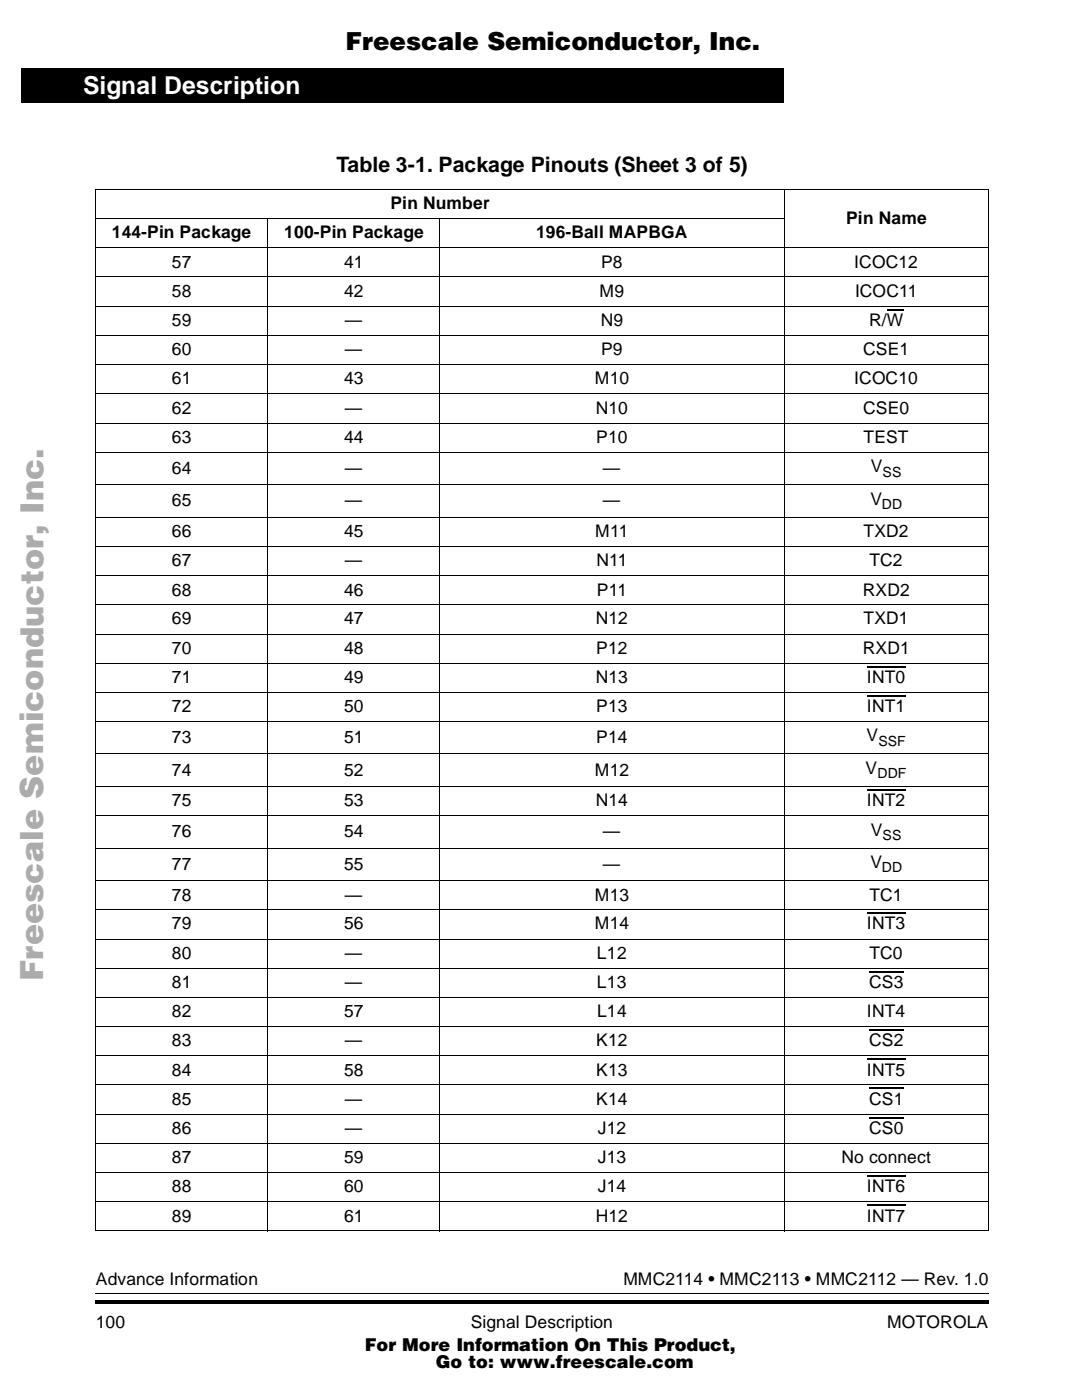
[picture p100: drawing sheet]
<svg xmlns="http://www.w3.org/2000/svg" width="216mm" height="279mm" viewBox="0 0 216 279" stroke-linecap="round" stroke-linejoin="round" font-family="sans-serif">
<defs><g id="words">
<text font-size="6.4" fill="#acacac" x="8.6" y="195.5" transform="rotate(-90 8.6 195.5)">Freescale Semiconductor, Inc...</text>
<text font-size="4.9" x="68.8" y="9.9">Freescale Semiconductor, Inc.</text>
<text font-size="4.9" fill="#fff" x="16.5" y="18.7">Signal Description</text>
<text font-size="4.2" x="67" y="34.2">Table 3-1. Package Pinouts (Sheet 3 of 5)</text>
<g font-size="3.5">
<text x="77.8" y="41.7">Pin Number</text>
<text x="22.3" y="47.5">144-Pin Package</text>
<text x="56.6" y="47.5">100-Pin Package</text>
<text x="106.8" y="47.5">196-Ball MAPBGA</text>
<text x="168.5" y="44.6">Pin Name</text>
<text x="34.2" y="53.3">57</text>
<text x="68.5" y="53.3">41</text>
<text x="119.8" y="53.3">P8</text>
<text x="170.1" y="53.3">ICOC12</text>
<text x="34.2" y="59.2">58</text>
<text x="68.5" y="59.2">42</text>
<text x="119.4" y="59.2">M9</text>
<text x="170.3" y="59.2">ICOC11</text>
<text x="34.2" y="64.9">59</text>
<text x="68.7" y="64.9">—</text>
<text x="119.7" y="64.9">N9</text>
<text x="173.1" y="64.9">R/W</text>
<text x="34.2" y="70.8">60</text>
<text x="68.7" y="70.8">—</text>
<text x="119.8" y="70.8">P9</text>
<text x="171.9" y="70.8">CSE1</text>
<text x="34.2" y="76.6">61</text>
<text x="68.5" y="76.6">43</text>
<text x="118.5" y="76.6">M10</text>
<text x="170.1" y="76.6">ICOC10</text>
<text x="34.2" y="82.5">62</text>
<text x="68.7" y="82.5">—</text>
<text x="118.6" y="82.5">N10</text>
<text x="171.9" y="82.5">CSE0</text>
<text x="34.2" y="88.2">63</text>
<text x="68.5" y="88.2">44</text>
<text x="118.7" y="88.2">P10</text>
<text x="172" y="88.2">TEST</text>
<text x="34.2" y="94.4">64</text>
<text x="68.7" y="94.4">—</text>
<text x="120.1" y="94.4">—</text>
<text x="173.4" y="94.1">V</text>
<text x="34.2" y="100.8">65</text>
<text x="68.7" y="100.8">—</text>
<text x="120.1" y="100.8">—</text>
<text x="173.3" y="100.6">V</text>
<text x="34.2" y="107">66</text>
<text x="68.5" y="107">45</text>
<text x="118.6" y="107">M11</text>
<text x="172" y="107">TXD2</text>
<text x="34.2" y="112.9">67</text>
<text x="68.7" y="112.9">—</text>
<text x="118.8" y="112.9">N11</text>
<text x="173.2" y="112.9">TC2</text>
<text x="34.2" y="118.7">68</text>
<text x="68.5" y="118.7">46</text>
<text x="118.9" y="118.7">P11</text>
<text x="171.8" y="118.7">RXD2</text>
<text x="34.2" y="124.5">69</text>
<text x="68.5" y="124.5">47</text>
<text x="118.7" y="124.5">N12</text>
<text x="172" y="124.5">TXD1</text>
<text x="34.2" y="130.3">70</text>
<text x="68.5" y="130.3">48</text>
<text x="118.7" y="130.3">P12</text>
<text x="171.8" y="130.3">RXD1</text>
<text x="34.2" y="136.1">71</text>
<text x="68.5" y="136.1">49</text>
<text x="118.7" y="136.1">N13</text>
<text x="172.7" y="136.1">INT0</text>
<text x="34.2" y="142">72</text>
<text x="68.5" y="142">50</text>
<text x="118.7" y="142">P13</text>
<text x="172.7" y="142">INT1</text>
<text x="34.2" y="148.1">73</text>
<text x="68.5" y="148.1">51</text>
<text x="118.7" y="148.1">P14</text>
<text x="172.6" y="147.7">V</text>
<text x="34.2" y="154.6">74</text>
<text x="68.5" y="154.6">52</text>
<text x="118.5" y="154.6">M12</text>
<text x="172.4" y="154.3">V</text>
<text x="34.2" y="160.7">75</text>
<text x="68.5" y="160.7">53</text>
<text x="118.7" y="160.7">N14</text>
<text x="172.7" y="160.7">INT2</text>
<text x="34.2" y="166.9">76</text>
<text x="68.5" y="166.9">54</text>
<text x="120.1" y="166.9">—</text>
<text x="173.4" y="166.5">V</text>
<text x="34.2" y="173.3">77</text>
<text x="68.5" y="173.3">55</text>
<text x="120.1" y="173.3">—</text>
<text x="173.3" y="173">V</text>
<text x="34.2" y="179.5">78</text>
<text x="68.7" y="179.5">—</text>
<text x="118.5" y="179.5">M13</text>
<text x="173.2" y="179.5">TC1</text>
<text x="34.2" y="185.2">79</text>
<text x="68.5" y="185.2">56</text>
<text x="118.5" y="185.2">M14</text>
<text x="172.7" y="185.2">INT3</text>
<text x="34.2" y="191.1">80</text>
<text x="68.7" y="191.1">—</text>
<text x="118.9" y="191.1">L12</text>
<text x="173.2" y="191.1">TC0</text>
<text x="34.2" y="196.9">81</text>
<text x="68.7" y="196.9">—</text>
<text x="118.9" y="196.9">L13</text>
<text x="173.1" y="196.9">CS3</text>
<text x="34.2" y="202.8">82</text>
<text x="68.5" y="202.8">57</text>
<text x="118.9" y="202.8">L14</text>
<text x="172.7" y="202.8">INT4</text>
<text x="34.2" y="208.5">83</text>
<text x="68.7" y="208.5">—</text>
<text x="118.7" y="208.5">K12</text>
<text x="173.1" y="208.5">CS2</text>
<text x="34.2" y="214.4">84</text>
<text x="68.5" y="214.4">58</text>
<text x="118.7" y="214.4">K13</text>
<text x="172.7" y="214.4">INT5</text>
<text x="34.2" y="220.2">85</text>
<text x="68.7" y="220.2">—</text>
<text x="118.7" y="220.2">K14</text>
<text x="173.1" y="220.2">CS1</text>
<text x="34.2" y="226.1">86</text>
<text x="68.7" y="226.1">—</text>
<text x="119.1" y="226.1">J12</text>
<text x="173.1" y="226.1">CS0</text>
<text x="34.2" y="231.8">87</text>
<text x="68.5" y="231.8">59</text>
<text x="119.1" y="231.8">J13</text>
<text x="167.6" y="231.8">No connect</text>
<text x="34.2" y="237.7">88</text>
<text x="68.5" y="237.7">60</text>
<text x="119.1" y="237.7">J14</text>
<text x="172.7" y="237.7">INT6</text>
<text x="34.2" y="243.5">89</text>
<text x="68.5" y="243.5">61</text>
<text x="118.7" y="243.5">H12</text>
<text x="172.7" y="243.5">INT7</text>
<text x="19.1" y="256">Advance Information</text>
<text x="124.2" y="256">MMC2114 • MMC2113 • MMC2112 — Rev. 1.0</text>
<text x="19.1" y="264.7">100</text>
<text x="72.7" y="269.2">For More Information On This Product,</text>
<text x="93.8" y="264.7">Signal Description</text>
<text x="176.7" y="264.7">MOTOROLA</text>
<text x="86.8" y="272.8">Go to: www.freescale.com</text>
</g>
<g font-size="2.8">
<text x="175.8" y="95">SS</text>
<text x="175.6" y="101.4">DD</text>
<text x="175" y="148.7">SSF</text>
<text x="174.8" y="155.1">DDF</text>
<text x="175.8" y="167.4">SS</text>
<text x="175.6" y="173.9">DD</text>
</g>
</g></defs>
<path d="M19 257.7l.1 .2zM19 259.1l.1 .7zM19.1 259.1h177.8v.7h-177.8zM196.9 257.7v.2zM196.9 259.1v.7z" fill="#000"/>
<path d="M19.1 257.8h177.8" fill="none" stroke="#000" stroke-width=".2"/>
<path d="M9.5 13.6h6.3v248.9h-6.3z" fill="#fff"/>
<path d="M4.3 13.6h151.9v6.9h-151.9zM4.3 13.6h151.9v1.7h-151.9z" fill="#000"/>
<path d="M176.6 61.8h3.3M172.7 132.9h7.7M172.7 138.7h7.7M172.7 157.4h7.7M172.7 182.1h7.7M173.1 193.7h6.8M172.7 211.1h7.7M173.1 205.4h6.8M173.1 217h6.8M172.7 234.4h7.7M173.1 222.8h6.8M172.7 240.2h7.7" fill="none" stroke="#000" stroke-width=".25"/>
<g fill="none" stroke="#000" stroke-width=".2">
<path d="M19 37.8h178M19.1 37.8v207.5M156.2 37.7v207.7M196.9 37.8v207.5M19 43.6h137.2M19 49.4h178M19 55.2h178M53.4 43.5v201.9M87.6 43.5v201.9M19 61h178M19 66.9h178M19 72.6h178"/>
<path d="M19 78.5h178M19 84.3h178M19 90.2h178M19 96.6h178M19 103.1h178M19 108.9h178M19 114.7h178M19 120.6h178M19 126.4h178M19 132.2h178M19 138h178M19 143.8h178"/>
<path d="M19 150.3h178M19 156.8h178M19 162.6h178M19 169.1h178M19 175.5h178M19 181.4h178M19 187.2h178M19 193h178M19 198.8h178M19 204.6h178M19 210.5h178M19 216.2h178"/>
<path d="M19 222.1h178M19 227.9h178M19 233.8h178M19 239.5h178M19 245.4h178"/>
</g>
<use href="#words"/>
</svg>
